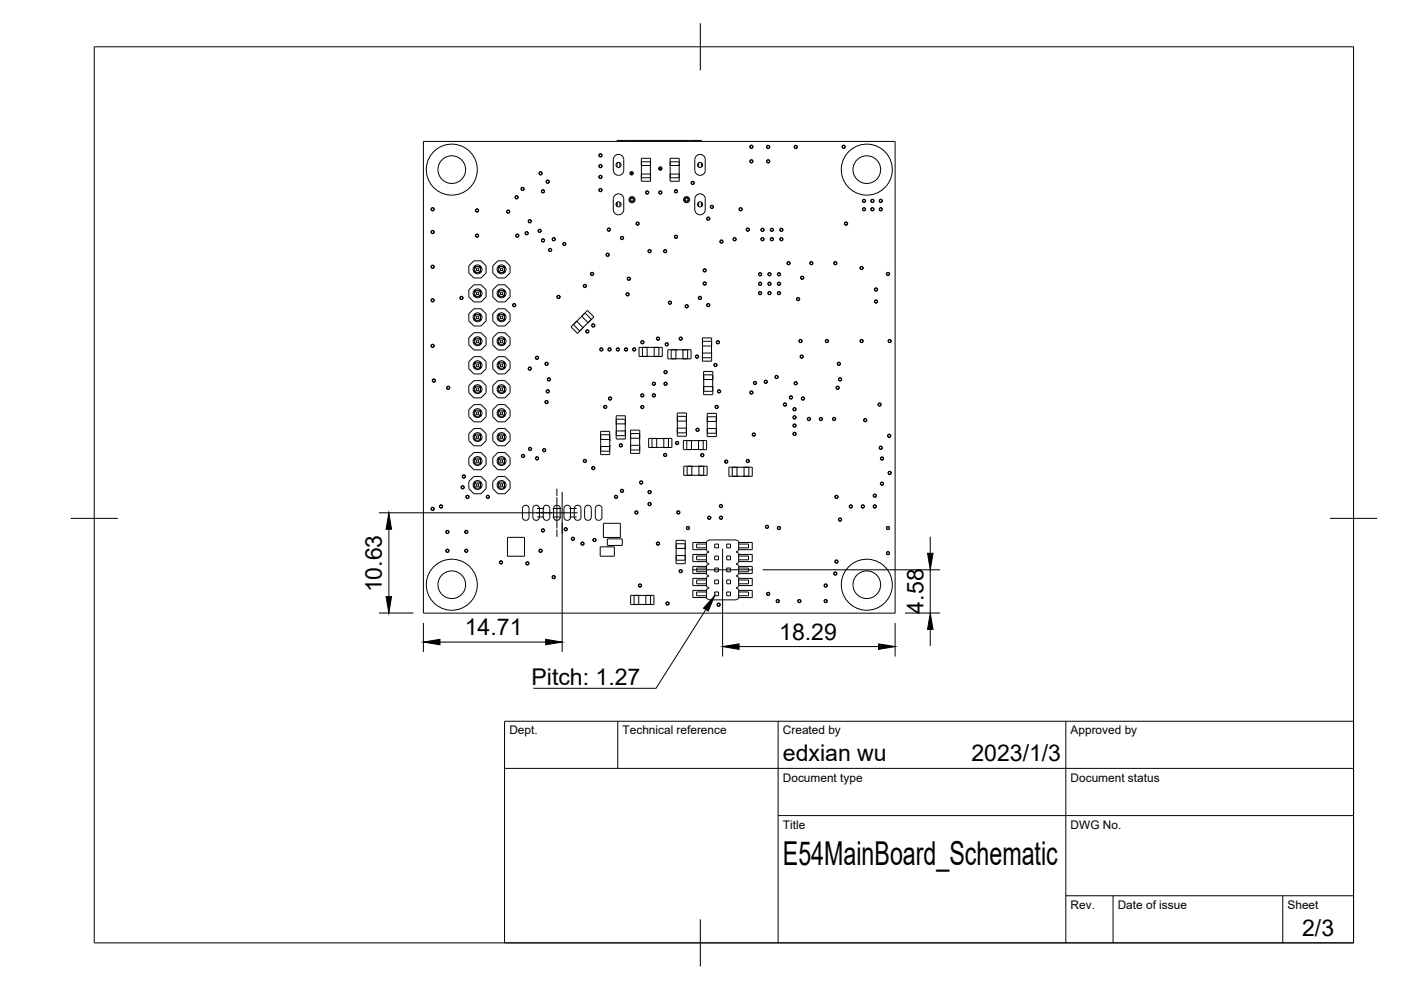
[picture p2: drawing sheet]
<svg xmlns="http://www.w3.org/2000/svg" width="297mm" height="210mm" viewBox="0 0 297 210" stroke-linecap="round" stroke-linejoin="round" font-family="sans-serif">
<defs><g id="words">
<text font-size="7" x="166" y="183.4">E54MainBoard_Schematic</text>
<g font-size="4.9">
<text x="81" y="125.6" transform="rotate(-90 81 125.6)">10.63</text>
<text x="195.8" y="130.1" transform="rotate(-90 195.8 130.1)">4.58</text>
<text x="98.6" y="134.7">14.71</text>
<text x="165.2" y="135.6">18.29</text>
<text x="112.7" y="145.2">Pitch: 1.27</text>
<text x="166" y="161.4">edxian wu</text>
<text x="206" y="161.4">2023/1/3</text>
<text x="276.1" y="198.6">2/3</text>
</g>
<g font-size="2.5">
<text x="108" y="155.7">Dept.</text>
<text x="132" y="155.7">Technical reference</text>
<text x="166" y="155.7">Created by</text>
<text x="227" y="155.7">Approved by</text>
<text x="166" y="165.7">Document type</text>
<text x="227" y="165.7">Document status</text>
<text x="166" y="175.7">Title</text>
<text x="227" y="175.7">DWG No.</text>
<text x="227" y="192.7">Rev.</text>
<text x="237" y="192.7">Date of issue</text>
<text x="273" y="192.7">Sheet</text>
</g>
</g></defs>
<!-- layer: Visible -->
<g fill="none" stroke="#000" stroke-width=".21">
<path d="M89.8 30h100v100h-100zM130 33.8v2.3a1.11 1.11 0 0 0 1 1.1M130 33.8a1.11 1.11 0 0 1 1.1-1.1 1.11 1.11 0 0 1 1.1 1.1M130.8 30v-.2h17.9v.2M130.8 34.5v.9M130.9 37.2h.2M131.4 34.5v.9M132.2 33.8v2.3a1.11 1.11 0 0 1-1.1 1.1M133.7 36.6v.2M133.9 36.5v.3M134 36.5v.3M134.2 36.8h-.6"/>
<path d="M136 37l.1 .7h1.7M136 35.2v-1.6h1.9v4.8h-1.9v-1.6M136.1 36.9l-.1 .1M137.8 34.3h-1.8l.1 .8M137.8 36.9l.1 .1M137.8 34.3l.1 .1M137.9 35.2h.1M137.9 36.8h.1M137.9 35.1h-1.9v1.8h1.9M137.9 37.6l-.1 .1M137.9 35l-.1 .1M138.8 29.8v.2"/>
<path d="M138.9 29.8v.2M139.7 35.7h.6M140 36h.1M140.2 35.9l-.2 .1M142.1 37l.1 .7h1.7M142.1 35.2v-1.6h1.9v4.8h-1.9v-1.6M142.2 36.9l-.1 .1M143.9 34.3h-1.8l.1 .8M143.9 36.9l.1 .1M143.9 34.3l.1 .1M144 35.2h.1M144 36.8h.1"/>
<path d="M144 35.1h-1.9v1.8h1.9M144 37.6l-.1 .1M144 35l-.1 .1M147.3 33.8v2.3a1.16 1.16 0 0 0 1.1 1.1M147.3 33.8a1.11 1.11 0 0 1 1.1-1.1 1.11 1.11 0 0 1 1.1 1.1M148.1 34.5v.9M148.7 34.5v.9M149.5 33.8v2.3a1.11 1.11 0 0 1-1.1 1.1M95.4 41.4h.2M95.4 41.4a5.4 5.4 0 0 1-4.1-8.4 5.4 5.4 0 0 1 9.3 .5 5.4 5.4 0 0 1-5 7.9M100.6 56.5h1.3M100.6 56.5l.4 .4"/>
<path d="M100.6 57.8h1.3M100.6 56.5v1.3M101 56.9h.5M101 57.4h.5M101 57.4l-.4 .4M101 56.9v.5M101.5 56.9v.5M101.5 57.4l.4 .4M101.9 56.5l-.4 .4M101.9 56.5v1.3M105.7 56.5h1.3M105.7 57.8h1.3"/>
<path d="M105.7 56.5l.4 .4M105.7 56.5v1.3M106.1 56.9h.5M106.1 57.4h.5M106.1 57.4l-.4 .4M106.1 56.9v.5M106.6 57.4l.4 .4M106.6 56.9v.5M107 56.5l-.4 .4M107 56.5v1.3M130 42.2v2.3M130 42.1a1.11 1.11 0 0 1 1.1-1 1.11 1.11 0 0 1 1.1 1"/>
<path d="M130 44.5a1.11 1.11 0 0 0 1 1M130.8 42.9v.8M130.8 43.3v.1M130.8 42.9v.9M130.9 45.5l.2 .1M131.4 42.9v.9M132.2 44.5a1.11 1.11 0 0 1-1.1 1M132.2 42.2v2.3M143.1 40.3h.3M147.3 42.2v2.3M147.3 42.1a1.11 1.11 0 0 1 1.1-1 1.11 1.11 0 0 1 1.1 1M147.3 44.5a1.16 1.16 0 0 0 1.1 1.1"/>
<path d="M148.1 42.9v.9M148.7 42.9v.9M148.8 42.9v.8M148.8 43.3l-.1 .1M149.5 42.2v2.3M149.5 44.5a1.11 1.11 0 0 1-1.1 1M183.4 41.4a5.4 5.4 0 0 1-4.1-8.4 5.4 5.4 0 0 1 9.3 .5 5.4 5.4 0 0 1-5 7.9h-.3M100.6 61.6v1.2M100.6 66.6v1.3M100.6 71.7v1.3M100.6 76.8v1.3M100.6 61.6h1.3"/>
<path d="M100.6 61.6l.4 .4M100.6 62.8h1.3M100.6 66.6h1.3M100.6 66.6l.4 .4M100.6 67.9h1.3M100.6 71.7h1.3M100.6 71.7l.4 .4M100.6 73h1.3M100.6 76.8h1.3M100.6 76.8l.4 .4M100.6 78.1h1.3M101 62v.4"/>
<path d="M101 67v.5M101 72.1v.5M101 77.2v.5M101 62h.5M101 62.4l-.4 .4M101 62.4h.5M101 67h.5M101 67.5l-.4 .4M101 67.5h.5M101 72.1h.5M101 72.6l-.4 .4M101 72.6h.5"/>
<path d="M101 77.2h.5M101 77.7h.5M101 77.7l-.4 .4M101.5 62v.4M101.5 67v.5M101.5 72.1v.5M101.5 77.2v.5M101.5 62.4l.4 .4M101.5 67.5l.4 .4M101.5 72.6l.4 .4M101.5 77.7l.4 .4M101.9 61.6v1.2"/>
<path d="M101.9 66.6v1.3M101.9 71.7v1.3M101.9 76.8v1.3M101.9 61.6l-.4 .4M101.9 66.6l-.4 .4M101.9 71.7l-.4 .4M101.9 76.8l-.4 .4M105.7 61.6l.4 .4M105.7 61.6h1.3M105.7 66.6l.4 .4M105.7 62.8h1.3M105.7 66.6h1.3"/>
<path d="M105.7 67.9h1.3M105.7 71.7h1.3M105.7 76.8l.4 .4M105.7 73h1.3M105.7 76.8h1.3M105.7 78.1h1.3M105.7 61.6v1.2M105.7 66.6v1.3M105.7 71.7v1.3M105.7 76.8v1.3M105.7 71.7l.4 .4M106.1 62h.5"/>
<path d="M106.1 62.4h.5M106.1 67h.5M106.1 62.4l-.4 .4M106.1 67.5h.5M106.1 72.1h.5M106.1 67.5l-.4 .4M106.1 72.6h.5M106.1 77.2h.5M106.1 77.7h.5M106.1 62v.4M106.1 67v.5M106.1 72.1v.5"/>
<path d="M106.1 77.2v.5M106.1 72.6l-.4 .4M106.1 77.7l-.4 .4M106.6 62.4l.4 .4M106.6 67.5l.4 .4M106.6 72.6l.4 .4M106.6 62v.4M106.6 67v.5M106.6 72.1v.5M106.6 77.2v.5M106.6 77.7l.4 .4M107 61.6l-.4 .4"/>
<path d="M107 66.6l-.4 .4M107 71.7l-.4 .4M107 76.8l-.4 .4M107 61.6v1.2M107 66.6v1.3M107 71.7v1.3M107 76.8v1.3M121.6 68.9l1.3 1.2M121.6 68.8v.1M122.2 68.2h.1M122.3 68.1l1.3 1.4M122.3 68h.1"/>
<path d="M122.9 70.1h.1M123.2 67.1l.1 .1M123.3 67.1l1.4 1.3M123.4 67v.1M123.6 69.4v.1M123.7 69.4h.1M124 66.4l1.3 1.3M124.5 65.8l1.4 1.4-3.5 3.5-1.3-1.4zM124.6 68.5h.1M124.6 68.3h.1M136.3 73.7v1.8M137.1 73.7h.1"/>
<path d="M137.2 73.7v1.9h1.5v-1.9M137.2 75.5l-.9 .1M137.3 73.7h.1M137.3 75.6h-1.8v-1.9h4.9v1.9h-1.8M138.6 73.7h.1M138.7 75.5h.1M138.8 75.6h.8M138.8 73.7h-.1M139.6 73.7v1.8M141.6 74.2h4.9v1.9h-4.9zM142.4 74.2v1.8M143.2 74.2h.1"/>
<path d="M143.3 74.2v1.9M143.3 76h-.1M143.4 74.2h.1M143.4 76.1h.1M144.7 74.2h.1M144.7 76.1h.1M144.8 74.2v1.9M144.8 76h.1M144.9 74.2h-.1M145.7 74.2v1.8M148.9 71.6h2v5h-2zM148.9 73.5h.1"/>
<path d="M148.9 74.7h.1M148.9 74.9h2M148.9 73.4h2M149 73.3h.1M149 75.8l1.8 .1M149 74.9h.1M149.2 78.8h1.9v4.9h-1.9zM150.8 72.4h-1.8M150.8 72.3l.1 .1M150.8 74.9h.1M150.9 73.5h.1M150.9 74.7h.1"/>
<path d="M150.9 73.3h-.1M150.9 75.8h-.1M151.1 79.5h-1.9M100.6 81.9v1.3M100.6 87v1.3M100.6 92v1.3M100.6 97.1v1.3M100.6 81.9h1.3M100.6 81.9l.4 .4M100.6 83.2h1.3M100.6 87h1.3M100.6 87l.4 .4"/>
<path d="M100.6 88.3h1.3M100.6 92h1.3M100.6 92l.4 .4M100.6 93.3h1.3M100.6 97.1h1.3M100.6 97.1l.4 .4M100.6 98.4h1.3M101 82.3v.5M101 87.4v.5M101 92.4v.5M101 97.5v.5M101 82.3h.5"/>
<path d="M101 82.8h.5M101 82.8l-.4 .4M101 87.4h.5M101 87.9l-.4 .4M101 87.9h.5M101 92.4h.5M101 92.9l-.4 .4M101 92.9h.5M101 97.5h.5M101 98l-.4 .4M101 98h.5M101.5 82.3v.5"/>
<path d="M101.5 87.4v.5M101.5 92.4v.5M101.5 97.5v.5M101.5 82.8l.4 .4M101.5 87.9l.4 .4M101.5 92.9l.4 .4M101.5 98l.4 .4M101.9 81.9v1.3M101.9 87v1.3M101.9 92v1.3M101.9 97.1v1.3M101.9 81.9l-.4 .4"/>
<path d="M101.9 87l-.4 .4M101.9 92l-.4 .4M101.9 97.1l-.4 .4M105.7 81.9l.4 .4M105.7 81.9h1.3M105.7 87l.4 .4M105.7 83.2h1.3M105.7 87h1.3M105.7 92l.4 .4M105.7 88.3h1.3M105.7 92h1.3M105.7 97.1l.4 .4"/>
<path d="M105.7 93.3h1.3M105.7 97.1h1.3M105.7 98.4h1.3M105.7 81.9v1.3M105.7 87v1.3M105.7 92v1.3M105.7 97.1v1.3M106.1 82.3h.5M106.1 82.8h.5M106.1 87.4h.5M106.1 87.9h.5M106.1 92.4h.5"/>
<path d="M106.1 87.9l-.4 .4M106.1 92.9h.5M106.1 97.5h.5M106.1 92.9l-.4 .4M106.1 98h.5M106.1 98l-.4 .4M106.1 82.3v.5M106.1 87.4v.5M106.1 92.4v.5M106.1 97.5v.5M106.1 82.8l-.4 .4M106.6 87.9l.4 .4"/>
<path d="M106.6 92.9l.4 .4M106.6 98l.4 .4M106.6 82.3v.5M106.6 87.4v.5M106.6 92.4v.5M106.6 97.5v.5M106.6 82.8l.4 .4M107 81.9l-.4 .4M107 87l-.4 .4M107 92l-.4 .4M107 97.1l-.4 .4M107 81.9v1.3"/>
<path d="M107 87v1.3M107 92v1.3M107 97.1v1.3M127.4 92.3l.1 .8M127.4 94.8l.1 .8M127.4 93.3l-.1-1.8h2v4.9h-2l.1-1.9M127.4 92.2h1.9M127.4 95.7h1.8M127.5 92.2h-.1M127.5 94.7h-.1M129.2 94.7h.1M129.3 93.1h-.1"/>
<path d="M129.3 95.6h-.1M129.3 93.3h.1M129.3 94.5h.1M129.3 93.2h-1.9v1.5h1.9M130.6 91.2h.1M130.6 88.2h2v4.9h-2zM130.6 90h.1M130.7 89.9h1.9M130.7 91.4h1.9M130.7 92.3h.1M130.7 89.8h.1M130.7 92.4h1.8"/>
<path d="M130.8 91.4h-.1M132.5 88.9h-1.8M132.5 91.4h.1M132.5 88.9h.1M132.6 92.3h-.1M132.6 89.8h-.1M132.6 91.2h.1M132.6 90h.1M133.7 93v-1.8h1.9v4.9h-1.9v-1.8M133.8 94.4v1l1.8-.1M135.5 94.4l.1 .1M135.6 92l-1.8-.1v1"/>
<path d="M135.6 92.9h-1.9v1.5h1.9M135.6 93h.1M135.6 94.3h.1M135.6 92.8l-.1 .1M137.5 93h5v1.9h-5zM138.3 93v1.9M139.2 93h.1M139.2 93v1.9M139.2 94.8v.1M139.4 93h.1M139.4 94.9h.1M140.6 93h.1"/>
<path d="M140.6 94.9h.1M140.7 93v1.9M140.8 94.8v.1M140.8 93h.1M141.7 93v1.9M143.6 89.4h.1M143.6 90.6h.1M143.6 89.3h1.9v1.5h-1.9M143.6 89.2l.1 .1M143.6 88.4l1.9-.1v.9M143.7 90.8l-.1 .1M145 98.8h4.9v2h-4.9z"/>
<path d="M145.4 90.8v1l-1.8-.1M145.5 89.2l-.1 .1M145.5 89.4v-1.8h-1.9v4.9h1.9v-1.9M145.7 93.4h.8M145.7 93.4v1.9M145.8 98.9l-.1 1.8M146.5 93.4l.1 .1M146.6 95.3v-1.9h1.5v1.9M146.6 95.2l-.1 .1M146.6 98.9h.1M146.7 98.9v1.9M146.7 93.4h-1.8v1.9h4.9v-1.9h-1.8"/>
<path d="M146.7 95.3h.1M146.8 98.8v.1M148 95.3h.1M148 98.8v.1M148.1 95.2l.1 .1M148.2 98.9v1.9M148.2 93.4h.8M148.2 93.4l-.1 .1M148.3 98.9h-.1M149 93.4v1.9M149.1 98.9l.1 1.8M149.2 80.6h.1"/>
<path d="M149.2 81.8h.1M149.2 82h1.9M149.2 80.5h1.9M149.2 80.4h.1M149.2 82.9h1.9M149.3 82h-.1M149.9 89.5h.1M149.9 90.7h.1M150 89.4h1.9v1.5h-1.9M150 88.4h1.9M150 89.3h.1M150.1 90.9h-.1"/>
<path d="M151 82h.1M151.1 80.6h.1M151.1 81.8h.1M151.1 80.4h-.1M151.8 90.9v.9h-1.8M151.9 88.4l-.1 .9M151.9 89.5v-1.9h-2v5h2v-1.9M153.7 98l.1 .1M153.7 98.1h.1M153.8 97.7v.4M154.5 99.1h5v1.9h-5zM155.3 99.2v1.7"/>
<path d="M155.4 99.1h-.1M156.2 99.1h.1M156.3 99.1v1.9M156.4 99.1h.1M157.6 99.1h.1M157.8 99.1v1.9M157.9 99.1h-.1M158.7 99.1v1.9M100.6 102.2v1.3M100.6 102.2h1.3M100.6 102.2l.4 .4M100.6 103.5h1.3"/>
<path d="M101 102.6v.5M101 102.6h.5M101 103.1l-.4 .4M101 103.1h.5M101.5 102.6v.5M101.5 103.1l.4 .4M101.9 102.2v1.3M101.9 102.2l-.4 .4M105.7 102.2l.4 .4M105.7 102.2h1.3M105.7 103.5h1.3M105.7 102.2v1.3"/>
<path d="M106.1 102.6h.5M106.1 103.1h.5M106.1 102.6v.5M106.1 103.1l-.4 .4M106.6 103.1l.4 .4M106.6 102.6v.5M107 102.2v1.3M107 102.2l-.4 .4M107.6 113.9h3.6v4h-3.6zM110.8 107.8v1.9a.71 .71 0 0 0 .7 .6 .71 .71 0 0 0 .7-.6v-1.9M110.8 107.8a.71 .71 0 0 1 .7-.7 .71 .71 0 0 1 .7 .7M113 107.8v1.9a.71 .71 0 0 0 .7 .6 .71 .71 0 0 0 .7-.6v-1.9"/>
<path d="M113 107.8a.71 .71 0 0 1 .7-.7 .71 .71 0 0 1 .7 .7M115.2 107.8v1.9l.3 .5 .2 .1M115.2 107.8a.71 .71 0 0 1 .7-.7 .71 .71 0 0 1 .7 .7M116.6 107.8v1.9M116.6 109.7a.7 .7 0 0 1-.9 .6M117.4 107.8v1.9a.72 .72 0 0 0 .6 .6M117.4 107.8a.71 .71 0 0 1 .7-.7 .71 .71 0 0 1 .7 .7M118.8 107.8v1.9a.71 .71 0 0 1-.8 .6M119.6 107.8v1.9l.3 .5 .2 .1M119.6 107.8a.71 .71 0 0 1 .7-.7 .71 .71 0 0 1 .7 .7M121 107.8v1.9M121 109.7a.7 .7 0 0 1-.9 .6"/>
<path d="M121.8 107.8v1.9a.72 .72 0 0 0 .6 .6M121.8 107.8a.71 .71 0 0 1 .7-.7 .71 .71 0 0 1 .7 .7M123.2 107.8v1.9a.71 .71 0 0 1-.8 .6M124 107.8v1.9a.71 .71 0 0 0 .7 .6 .71 .71 0 0 0 .7-.6v-1.9M124 107.8a.71 .71 0 0 1 .7-.7 .71 .71 0 0 1 .7 .7M126.2 107.8v1.9a.71 .71 0 0 0 .7 .6 .71 .71 0 0 0 .7-.6v-1.9M126.2 107.8a.71 .71 0 0 1 .7-.7 .71 .71 0 0 1 .7 .7M127.3 115.9h3v2h-3zM127.9 110.9h3.6v3.1h-3.6zM128.8 114.3h3.1v1.3h-3.1zM143.4 116.4l-.1-1.8h2v4.9h-2l.1-1.8M143.4 115.4v.8"/>
<path d="M143.4 116.2l.1 .1M143.5 117.8l-.1 1 1.9-.1M145.2 117.8l.1 .1M145.3 116.2l-.1 .1M145.3 115.4h-1.9M145.3 117.7h.1M145.3 116.4h.1M145.3 116.3h-1.9v1.5h1.9M145.7 100.7h.1M146.7 100.7h-.1M146.8 100.8h.1M148 100.8h.1"/>
<path d="M148.2 100.7h.1M149.2 100.7h-.1M149.8 115h-2.9v1.5h2.9M149.8 117.6h-2.9v1.5h2.9M149.8 114.8l.5-.3h5.8l.5 .3v1.9l-.5 .3 .5 .3v2l-.5 .3 .5 .3v1.9l-.5 .3 .5 .3v1.9l-.5 .3 .5 .3v2l-.5 .3h-5.8l-.5-.3v-2l.5-.3-.5-.3v-1.9l.5-.3-.5-.3v-1.9l.5-.3-.5-.3v-2l.5-.3-.5-.3zM149.8 115.4h-2.1v.8h2.1M149.8 117.9h-2.1v.8h2.1M151.5 115.4h.8v.8h-.8zM151.5 117.9h.8v.8h-.8zM154.1 115.4h.8v.8h-.8zM154.1 117.9h.8v.8h-.8zM155.3 100.9l.1 .1"/>
<path d="M156.3 100.9l-.1 .1M156.4 101h.1M156.6 115h2.9v1.5h-2.9M156.6 117.6h2.9v1.5h-2.9M156.6 115.4h2.1v.8h-2.1M156.6 117.9h2.1v.8h-2.1M157.6 101h.1M157.8 100.9l.1 .1M95.6 129.4a5.4 5.4 0 0 0 5-7.9 5.4 5.4 0 0 0-9.3-.5 5.4 5.4 0 0 0 4.1 8.4h.2M133.7 126.2h4.9v2h-4.9zM134.4 126.3v1.8M134.5 128.1h.1"/>
<path d="M134.5 126.3h.1M135.4 126.3h.1M135.4 128.1h.1M135.4 126.3v1.9M135.6 126.2v.1M135.6 128.2h.1M136.8 126.2v.1M136.8 128.2h.1M136.9 126.3v1.9M136.9 128.1h.1M137 126.3h-.1M137.9 126.3v1.8"/>
<path d="M149.8 120.1h-2.9v1.5h2.9M149.8 122.6h-2.9v1.6h2.9M149.8 125.2h-2.9v1.5h2.9M149.8 125.5h-2.1v.8h2.1M149.8 120.4h-2.1v.8h2.1M149.8 123h-2.1v.8h2.1M151.5 125.5h.8v.8h-.8zM151.5 120.4h.8v.8h-.8zM151.5 123h.8v.8h-.8zM154.1 125.5h.8v.8h-.8zM154.1 120.4h.8v.8h-.8zM154.1 123h.8v.8h-.8z"/>
<path d="M156.6 125.2h2.9v1.5h-2.9M156.6 120.1h2.9v1.5h-2.9M156.6 122.6h2.9v1.6h-2.9M156.6 125.5h2.1v.8h-2.1M156.6 120.4h2.1v.8h-2.1M156.6 123h2.1v.8h-2.1"/>
<circle cx="95.8" cy="36" r="2.93"/>
<circle cx="114.6" cy="36.7" r=".29"/>
<circle cx="114.6" cy="36.7" r=".35"/>
<circle cx="116.1" cy="38.5" r=".29"/>
<circle cx="116.1" cy="38.5" r=".35"/>
<circle cx="127.3" cy="32.9" r=".29"/>
<circle cx="127.3" cy="35.2" r=".29"/>
<circle cx="127.3" cy="37.5" r=".29"/>
<circle cx="127.3" cy="35.2" r=".35"/>
<circle cx="127.3" cy="32.9" r=".35"/>
<circle cx="127.3" cy="37.5" r=".35"/>
<circle cx="131.1" cy="35" r=".54"/>
<circle cx="133.9" cy="36.7" r=".29"/>
<circle cx="133.9" cy="36.7" r=".35"/>
<circle cx="140" cy="35.7" r=".29"/>
<circle cx="140" cy="35.7" r=".35"/>
<circle cx="146.9" cy="38.8" r=".29"/>
<circle cx="146.9" cy="38.8" r=".35"/>
<circle cx="148.4" cy="35" r=".54"/>
<circle cx="159.3" cy="31.1" r=".29"/>
<circle cx="159.3" cy="34.2" r=".29"/>
<circle cx="159.3" cy="31.1" r=".35"/>
<circle cx="159.3" cy="34.2" r=".35"/>
<circle cx="162.9" cy="34.2" r=".29"/>
<circle cx="162.9" cy="31.2" r=".29"/>
<circle cx="162.9" cy="34.2" r=".35"/>
<circle cx="162.9" cy="31.2" r=".35"/>
<circle cx="168.7" cy="31.2" r=".29"/>
<circle cx="168.7" cy="31.2" r=".35"/>
<circle cx="178.9" cy="31.1" r=".29"/>
<circle cx="178.9" cy="31.1" r=".35"/>
<circle cx="183.8" cy="36" r="2.93"/>
<circle cx="91.7" cy="44.4" r=".29"/>
<circle cx="91.7" cy="56.6" r=".29"/>
<circle cx="91.7" cy="49.2" r=".29"/>
<circle cx="91.7" cy="56.6" r=".35"/>
<circle cx="91.7" cy="49.2" r=".35"/>
<circle cx="91.7" cy="44.4" r=".35"/>
<circle cx="101.1" cy="44.6" r=".29"/>
<circle cx="101.1" cy="50" r=".29"/>
<circle cx="101.1" cy="44.6" r=".35"/>
<circle cx="101.1" cy="50" r=".35"/>
<circle cx="101.2" cy="57.1" r="1.98"/>
<circle cx="101.3" cy="57.1" r=".94"/>
<circle cx="106.3" cy="57.1" r="1.98"/>
<circle cx="106.3" cy="57.1" r=".94"/>
<circle cx="107.7" cy="44.9" r=".29"/>
<circle cx="107.7" cy="44.9" r=".35"/>
<circle cx="109.5" cy="41.8" r=".29"/>
<circle cx="109.5" cy="41.8" r=".35"/>
<circle cx="109.7" cy="50" r=".29"/>
<circle cx="109.7" cy="50" r=".35"/>
<circle cx="110.8" cy="40.1" r=".29"/>
<circle cx="110.8" cy="40.1" r=".35"/>
<circle cx="111.7" cy="49.4" r=".29"/>
<circle cx="111.7" cy="49.4" r=".35"/>
<circle cx="112.3" cy="46.9" r=".29"/>
<circle cx="112.3" cy="46.9" r=".35"/>
<circle cx="114.4" cy="48.9" r=".29"/>
<circle cx="114.4" cy="48.9" r=".35"/>
<circle cx="115.1" cy="40.6" r=".29"/>
<circle cx="115.1" cy="40.6" r=".35"/>
<circle cx="115.1" cy="51" r=".29"/>
<circle cx="115.1" cy="51" r=".35"/>
<circle cx="116.6" cy="53" r=".29"/>
<circle cx="116.6" cy="53" r=".35"/>
<circle cx="117.4" cy="50.7" r=".29"/>
<circle cx="117.4" cy="50.7" r=".35"/>
<circle cx="119.6" cy="51.7" r=".29"/>
<circle cx="119.6" cy="51.7" r=".35"/>
<circle cx="125.5" cy="58.1" r=".29"/>
<circle cx="125.5" cy="58.1" r=".35"/>
<circle cx="127.3" cy="40.3" r=".29"/>
<circle cx="127.3" cy="40.3" r=".35"/>
<circle cx="128.8" cy="54" r=".29"/>
<circle cx="128.8" cy="54" r=".35"/>
<circle cx="129.1" cy="48.7" r=".29"/>
<circle cx="129.1" cy="48.7" r=".35"/>
<circle cx="131.1" cy="43.3" r=".54"/>
<circle cx="131.9" cy="50.5" r=".29"/>
<circle cx="131.9" cy="50.5" r=".35"/>
<circle cx="133.3" cy="59.1" r=".29"/>
<circle cx="133.3" cy="59.1" r=".35"/>
<circle cx="134" cy="42.3" r=".31"/>
<circle cx="134" cy="42.3" r=".65"/>
<circle cx="134" cy="42.3" r=".5"/>
<circle cx="135.2" cy="47.4" r=".29"/>
<circle cx="135.2" cy="47.4" r=".35"/>
<circle cx="137.2" cy="40.8" r=".29"/>
<circle cx="137.2" cy="40.8" r=".35"/>
<circle cx="137.7" cy="53.3" r=".29"/>
<circle cx="137.7" cy="53.3" r=".35"/>
<circle cx="140" cy="40.8" r=".29"/>
<circle cx="140" cy="40.8" r=".35"/>
<circle cx="141" cy="53.3" r=".29"/>
<circle cx="141" cy="53.3" r=".35"/>
<circle cx="143.3" cy="50.2" r=".29"/>
<circle cx="143.3" cy="40.6" r=".29"/>
<circle cx="143.3" cy="50.2" r=".35"/>
<circle cx="143.3" cy="40.6" r=".35"/>
<circle cx="145.6" cy="42.3" r=".31"/>
<circle cx="145.6" cy="42.3" r=".65"/>
<circle cx="145.6" cy="42.3" r=".5"/>
<circle cx="148.4" cy="43.3" r=".54"/>
<circle cx="149.4" cy="57.3" r=".29"/>
<circle cx="149.4" cy="57.3" r=".35"/>
<circle cx="150.2" cy="46.4" r=".29"/>
<circle cx="150.2" cy="46.4" r=".35"/>
<circle cx="150.9" cy="43.9" r=".29"/>
<circle cx="150.9" cy="43.9" r=".35"/>
<circle cx="153" cy="51.2" r=".29"/>
<circle cx="153" cy="51.2" r=".35"/>
<circle cx="155.8" cy="50.7" r=".29"/>
<circle cx="155.8" cy="50.7" r=".35"/>
<circle cx="157" cy="44.4" r=".29"/>
<circle cx="157" cy="44.4" r=".35"/>
<circle cx="158.5" cy="48.7" r=".29"/>
<circle cx="158.5" cy="48.7" r=".35"/>
<circle cx="161.2" cy="58.1" r=".29"/>
<circle cx="161.2" cy="58.1" r=".35"/>
<circle cx="161.7" cy="50.7" r=".29"/>
<circle cx="161.7" cy="48.7" r=".29"/>
<circle cx="161.7" cy="50.7" r=".35"/>
<circle cx="161.7" cy="48.7" r=".35"/>
<circle cx="163.1" cy="58.1" r=".29"/>
<circle cx="163.1" cy="58.1" r=".35"/>
<circle cx="163.7" cy="50.7" r=".29"/>
<circle cx="163.7" cy="48.7" r=".29"/>
<circle cx="163.7" cy="50.7" r=".35"/>
<circle cx="163.7" cy="48.7" r=".35"/>
<circle cx="165.2" cy="58.1" r=".29"/>
<circle cx="165.2" cy="58.1" r=".35"/>
<circle cx="165.7" cy="48.7" r=".29"/>
<circle cx="165.7" cy="50.7" r=".29"/>
<circle cx="165.7" cy="50.7" r=".35"/>
<circle cx="165.7" cy="48.7" r=".35"/>
<circle cx="167.2" cy="55.8" r=".29"/>
<circle cx="167.2" cy="55.8" r=".35"/>
<circle cx="170.1" cy="58.9" r=".29"/>
<circle cx="170.1" cy="58.9" r=".35"/>
<circle cx="172" cy="55.8" r=".29"/>
<circle cx="172" cy="55.8" r=".35"/>
<circle cx="177.1" cy="55.8" r=".29"/>
<circle cx="177.1" cy="55.8" r=".35"/>
<circle cx="179.4" cy="47.4" r=".29"/>
<circle cx="179.4" cy="47.4" r=".35"/>
<circle cx="182.7" cy="56.8" r=".29"/>
<circle cx="182.7" cy="56.8" r=".35"/>
<circle cx="183.2" cy="42.6" r=".29"/>
<circle cx="183.2" cy="44.4" r=".29"/>
<circle cx="183.2" cy="42.6" r=".35"/>
<circle cx="183.2" cy="44.4" r=".35"/>
<circle cx="185" cy="42.6" r=".29"/>
<circle cx="185" cy="44.4" r=".29"/>
<circle cx="185" cy="44.4" r=".35"/>
<circle cx="185" cy="42.6" r=".35"/>
<circle cx="186.7" cy="42.6" r=".29"/>
<circle cx="186.7" cy="44.4" r=".29"/>
<circle cx="186.7" cy="44.4" r=".35"/>
<circle cx="186.7" cy="42.6" r=".35"/>
<circle cx="188.3" cy="58.1" r=".29"/>
<circle cx="188.3" cy="58.1" r=".35"/>
<circle cx="91.7" cy="63.7" r=".29"/>
<circle cx="91.7" cy="73.3" r=".29"/>
<circle cx="91.7" cy="63.7" r=".35"/>
<circle cx="91.7" cy="73.3" r=".35"/>
<circle cx="97.8" cy="63.2" r=".29"/>
<circle cx="97.8" cy="63.2" r=".35"/>
<circle cx="101.2" cy="72.4" r="1.98"/>
<circle cx="101.2" cy="62.2" r="1.98"/>
<circle cx="101.2" cy="67.3" r="1.98"/>
<circle cx="101.2" cy="77.4" r="1.98"/>
<circle cx="101.3" cy="67.3" r=".94"/>
<circle cx="101.3" cy="62.2" r=".94"/>
<circle cx="101.3" cy="72.4" r=".94"/>
<circle cx="101.3" cy="77.4" r=".94"/>
<circle cx="106.3" cy="62.2" r="1.98"/>
<circle cx="106.3" cy="67.3" r="1.98"/>
<circle cx="106.3" cy="72.4" r="1.98"/>
<circle cx="106.3" cy="77.4" r="1.98"/>
<circle cx="106.3" cy="67.3" r=".94"/>
<circle cx="106.3" cy="72.4" r=".94"/>
<circle cx="106.3" cy="77.4" r=".94"/>
<circle cx="106.3" cy="62.2" r=".94"/>
<circle cx="109" cy="64.7" r=".29"/>
<circle cx="109" cy="64.7" r=".35"/>
<circle cx="112.3" cy="78.2" r=".29"/>
<circle cx="112.3" cy="78.2" r=".35"/>
<circle cx="113.8" cy="75.9" r=".29"/>
<circle cx="113.8" cy="75.9" r=".35"/>
<circle cx="115.9" cy="77.1" r=".29"/>
<circle cx="115.9" cy="77.1" r=".35"/>
<circle cx="118.4" cy="63" r=".29"/>
<circle cx="118.4" cy="63" r=".35"/>
<circle cx="124" cy="60.6" r=".29"/>
<circle cx="124" cy="60.6" r=".35"/>
<circle cx="124.5" cy="70.3" r=".29"/>
<circle cx="124.5" cy="70.3" r=".35"/>
<circle cx="125.8" cy="69" r=".29"/>
<circle cx="125.8" cy="69" r=".35"/>
<circle cx="127.5" cy="74.1" r=".29"/>
<circle cx="127.5" cy="74.1" r=".35"/>
<circle cx="129.2" cy="74.1" r=".29"/>
<circle cx="129.2" cy="74.1" r=".35"/>
<circle cx="131" cy="74.1" r=".29"/>
<circle cx="131" cy="74.1" r=".35"/>
<circle cx="132.7" cy="74.1" r=".29"/>
<circle cx="132.7" cy="74.1" r=".35"/>
<circle cx="133.1" cy="62.4" r=".29"/>
<circle cx="133.1" cy="62.4" r=".35"/>
<circle cx="134.5" cy="74.1" r=".29"/>
<circle cx="134.5" cy="74.1" r=".35"/>
<circle cx="136.2" cy="72.6" r=".29"/>
<circle cx="136.2" cy="72.6" r=".35"/>
<circle cx="139.5" cy="71.8" r=".29"/>
<circle cx="139.5" cy="71.8" r=".35"/>
<circle cx="141.1" cy="78.9" r=".29"/>
<circle cx="141.1" cy="78.9" r=".35"/>
<circle cx="141.4" cy="73" r=".29"/>
<circle cx="141.4" cy="73" r=".35"/>
<circle cx="142" cy="64.2" r=".29"/>
<circle cx="142" cy="64.2" r=".35"/>
<circle cx="144.3" cy="71.8" r=".29"/>
<circle cx="144.3" cy="71.8" r=".35"/>
<circle cx="145.6" cy="64.9" r=".29"/>
<circle cx="145.6" cy="64.9" r=".35"/>
<circle cx="147.8" cy="75.6" r=".29"/>
<circle cx="147.8" cy="75.6" r=".35"/>
<circle cx="148.4" cy="63.2" r=".29"/>
<circle cx="148.4" cy="63.2" r=".35"/>
<circle cx="149.4" cy="60.1" r=".29"/>
<circle cx="149.4" cy="60.1" r=".35"/>
<circle cx="150.2" cy="64.7" r=".29"/>
<circle cx="150.2" cy="64.7" r=".35"/>
<circle cx="151.7" cy="77.4" r=".29"/>
<circle cx="151.7" cy="77.4" r=".35"/>
<circle cx="152.2" cy="72.6" r=".29"/>
<circle cx="152.2" cy="72.6" r=".35"/>
<circle cx="161.2" cy="62.1" r=".29"/>
<circle cx="161.2" cy="60.2" r=".29"/>
<circle cx="161.2" cy="62.1" r=".35"/>
<circle cx="161.2" cy="60.2" r=".35"/>
<circle cx="163.1" cy="62.1" r=".29"/>
<circle cx="163.1" cy="60.2" r=".29"/>
<circle cx="163.1" cy="60.2" r=".35"/>
<circle cx="163.1" cy="62.1" r=".35"/>
<circle cx="164.6" cy="79.9" r=".29"/>
<circle cx="164.6" cy="79.9" r=".35"/>
<circle cx="165.2" cy="62.1" r=".29"/>
<circle cx="165.2" cy="60.2" r=".29"/>
<circle cx="165.2" cy="60.2" r=".35"/>
<circle cx="165.2" cy="62.1" r=".35"/>
<circle cx="169.2" cy="63.4" r=".29"/>
<circle cx="169.2" cy="63.4" r=".35"/>
<circle cx="169.7" cy="72.3" r=".29"/>
<circle cx="169.7" cy="72.3" r=".35"/>
<circle cx="170" cy="75.6" r=".29"/>
<circle cx="170" cy="75.6" r=".35"/>
<circle cx="175.3" cy="72.3" r=".29"/>
<circle cx="175.3" cy="72.3" r=".35"/>
<circle cx="177.9" cy="77.1" r=".29"/>
<circle cx="177.9" cy="77.1" r=".35"/>
<circle cx="182.7" cy="72.3" r=".29"/>
<circle cx="182.7" cy="72.3" r=".35"/>
<circle cx="185.7" cy="63.9" r=".29"/>
<circle cx="185.7" cy="61.4" r=".29"/>
<circle cx="185.7" cy="63.9" r=".35"/>
<circle cx="185.7" cy="61.4" r=".35"/>
<circle cx="188.6" cy="72.3" r=".29"/>
<circle cx="188.6" cy="72.3" r=".35"/>
<circle cx="92" cy="80.7" r=".29"/>
<circle cx="92" cy="80.7" r=".35"/>
<circle cx="95" cy="82.2" r=".29"/>
<circle cx="95" cy="82.2" r=".35"/>
<circle cx="101.2" cy="87.6" r="1.98"/>
<circle cx="101.2" cy="82.5" r="1.98"/>
<circle cx="101.2" cy="97.8" r="1.98"/>
<circle cx="101.2" cy="92.7" r="1.98"/>
<circle cx="101.3" cy="87.6" r=".94"/>
<circle cx="101.3" cy="97.8" r=".94"/>
<circle cx="101.3" cy="92.7" r=".94"/>
<circle cx="101.3" cy="82.5" r=".94"/>
<circle cx="106.3" cy="82.5" r="1.98"/>
<circle cx="106.3" cy="97.8" r="1.98"/>
<circle cx="106.3" cy="92.7" r="1.98"/>
<circle cx="106.3" cy="87.6" r="1.98"/>
<circle cx="106.3" cy="87.6" r=".94"/>
<circle cx="106.3" cy="97.8" r=".94"/>
<circle cx="106.3" cy="82.5" r=".94"/>
<circle cx="106.3" cy="92.7" r=".94"/>
<circle cx="110.9" cy="96.7" r=".29"/>
<circle cx="110.9" cy="96.7" r=".35"/>
<circle cx="112.4" cy="95.2" r=".29"/>
<circle cx="112.4" cy="95.2" r=".35"/>
<circle cx="113.9" cy="97.2" r=".29"/>
<circle cx="113.9" cy="97.2" r=".35"/>
<circle cx="115.4" cy="95.4" r=".29"/>
<circle cx="115.4" cy="95.4" r=".35"/>
<circle cx="115.9" cy="85.3" r=".29"/>
<circle cx="115.9" cy="85.3" r=".35"/>
<circle cx="116.1" cy="83" r=".29"/>
<circle cx="116.1" cy="83" r=".35"/>
<circle cx="116.4" cy="80.4" r=".29"/>
<circle cx="116.4" cy="80.4" r=".35"/>
<circle cx="124" cy="97.7" r=".29"/>
<circle cx="124" cy="97.7" r=".35"/>
<circle cx="125.8" cy="99.3" r=".29"/>
<circle cx="125.8" cy="99.3" r=".35"/>
<circle cx="128.3" cy="86.3" r=".29"/>
<circle cx="128.3" cy="86.3" r=".35"/>
<circle cx="129.3" cy="84.5" r=".29"/>
<circle cx="129.3" cy="84.5" r=".35"/>
<circle cx="131.6" cy="94.4" r=".29"/>
<circle cx="131.6" cy="94.4" r=".35"/>
<circle cx="136.2" cy="86.3" r=".29"/>
<circle cx="136.2" cy="83.8" r=".29"/>
<circle cx="136.2" cy="86.3" r=".35"/>
<circle cx="136.2" cy="83.8" r=".35"/>
<circle cx="138.6" cy="81.4" r=".29"/>
<circle cx="138.6" cy="83.8" r=".29"/>
<circle cx="138.6" cy="83.8" r=".35"/>
<circle cx="138.6" cy="81.4" r=".35"/>
<circle cx="141" cy="96.5" r=".29"/>
<circle cx="141" cy="96.5" r=".35"/>
<circle cx="141.1" cy="81.4" r=".29"/>
<circle cx="141.1" cy="81.4" r=".35"/>
<circle cx="143.6" cy="93.9" r=".29"/>
<circle cx="143.6" cy="93.9" r=".35"/>
<circle cx="147.9" cy="91.1" r=".29"/>
<circle cx="147.9" cy="91.1" r=".35"/>
<circle cx="148.9" cy="96.5" r=".29"/>
<circle cx="148.9" cy="96.5" r=".35"/>
<circle cx="151.9" cy="86.3" r=".29"/>
<circle cx="151.9" cy="86.3" r=".35"/>
<circle cx="152.5" cy="83" r=".29"/>
<circle cx="152.5" cy="83" r=".35"/>
<circle cx="154" cy="97.9" r=".29"/>
<circle cx="154" cy="97.9" r=".35"/>
<circle cx="158.5" cy="97.7" r=".29"/>
<circle cx="158.5" cy="97.7" r=".35"/>
<circle cx="159.3" cy="83.2" r=".29"/>
<circle cx="159.3" cy="83.2" r=".35"/>
<circle cx="159.8" cy="92.1" r=".29"/>
<circle cx="159.8" cy="92.1" r=".35"/>
<circle cx="160.1" cy="81.2" r=".29"/>
<circle cx="160.1" cy="81.2" r=".35"/>
<circle cx="162.4" cy="80.9" r=".29"/>
<circle cx="162.4" cy="80.9" r=".35"/>
<circle cx="166.4" cy="85.8" r=".29"/>
<circle cx="166.4" cy="85.8" r=".35"/>
<circle cx="167.7" cy="84.3" r=".29"/>
<circle cx="167.7" cy="84.3" r=".35"/>
<circle cx="168.5" cy="88.5" r=".29"/>
<circle cx="168.5" cy="90.2" r=".29"/>
<circle cx="168.5" cy="92" r=".29"/>
<circle cx="168.5" cy="86.8" r=".29"/>
<circle cx="168.5" cy="90.2" r=".35"/>
<circle cx="168.5" cy="92" r=".35"/>
<circle cx="168.5" cy="86.8" r=".35"/>
<circle cx="168.5" cy="88.5" r=".35"/>
<circle cx="168.7" cy="81.3" r=".29"/>
<circle cx="168.7" cy="81.3" r=".35"/>
<circle cx="170.2" cy="84.5" r=".29"/>
<circle cx="170.2" cy="84.5" r=".35"/>
<circle cx="171.5" cy="88.8" r=".29"/>
<circle cx="171.5" cy="88.8" r=".35"/>
<circle cx="174" cy="88.8" r=".29"/>
<circle cx="174" cy="88.8" r=".35"/>
<circle cx="176.8" cy="88.8" r=".29"/>
<circle cx="176.8" cy="88.8" r=".35"/>
<circle cx="177.6" cy="82.2" r=".29"/>
<circle cx="177.6" cy="82.2" r=".35"/>
<circle cx="178.1" cy="80.4" r=".29"/>
<circle cx="178.1" cy="80.4" r=".35"/>
<circle cx="183.4" cy="89.1" r=".29"/>
<circle cx="183.4" cy="89.1" r=".35"/>
<circle cx="186.5" cy="85.8" r=".29"/>
<circle cx="186.5" cy="85.8" r=".35"/>
<circle cx="186.7" cy="94.9" r=".29"/>
<circle cx="186.7" cy="94.9" r=".35"/>
<circle cx="187" cy="97.2" r=".29"/>
<circle cx="187" cy="97.2" r=".35"/>
<circle cx="188.5" cy="92.4" r=".29"/>
<circle cx="188.5" cy="92.4" r=".35"/>
<circle cx="91.7" cy="107.9" r=".29"/>
<circle cx="91.7" cy="107.9" r=".35"/>
<circle cx="93.5" cy="107.4" r=".29"/>
<circle cx="93.5" cy="107.4" r=".35"/>
<circle cx="94.9" cy="116.8" r=".29"/>
<circle cx="94.9" cy="112.8" r=".29"/>
<circle cx="94.9" cy="116.8" r=".35"/>
<circle cx="94.9" cy="112.8" r=".35"/>
<circle cx="98.1" cy="103.3" r=".29"/>
<circle cx="98.1" cy="103.3" r=".35"/>
<circle cx="98.4" cy="101" r=".29"/>
<circle cx="98.4" cy="101" r=".35"/>
<circle cx="98.9" cy="116.8" r=".29"/>
<circle cx="98.9" cy="112.8" r=".29"/>
<circle cx="98.9" cy="116.8" r=".35"/>
<circle cx="98.9" cy="112.8" r=".35"/>
<circle cx="99.1" cy="105.4" r=".29"/>
<circle cx="99.1" cy="105.4" r=".35"/>
<circle cx="101.2" cy="102.9" r="1.98"/>
<circle cx="101.3" cy="102.8" r=".94"/>
<circle cx="103.4" cy="105.4" r=".29"/>
<circle cx="103.4" cy="105.4" r=".35"/>
<circle cx="106.2" cy="119.2" r=".29"/>
<circle cx="106.2" cy="119.2" r=".35"/>
<circle cx="106.3" cy="102.9" r="1.98"/>
<circle cx="106.3" cy="102.8" r=".94"/>
<circle cx="111.8" cy="119.4" r=".29"/>
<circle cx="111.8" cy="119.4" r=".35"/>
<circle cx="114.6" cy="116.8" r=".29"/>
<circle cx="114.6" cy="116.8" r=".35"/>
<circle cx="115.1" cy="112.5" r=".29"/>
<circle cx="115.1" cy="112.5" r=".35"/>
<circle cx="119.9" cy="112.2" r=".29"/>
<circle cx="119.9" cy="112.2" r=".35"/>
<circle cx="121.5" cy="114.2" r=".29"/>
<circle cx="121.5" cy="114.2" r=".35"/>
<circle cx="123.5" cy="115.3" r=".29"/>
<circle cx="123.5" cy="115.3" r=".35"/>
<circle cx="126" cy="114.5" r=".29"/>
<circle cx="126" cy="114.5" r=".35"/>
<circle cx="130.6" cy="105.4" r=".29"/>
<circle cx="130.6" cy="105.4" r=".35"/>
<circle cx="131.9" cy="104.1" r=".29"/>
<circle cx="131.9" cy="104.1" r=".35"/>
<circle cx="134.9" cy="108.7" r=".29"/>
<circle cx="134.9" cy="108.7" r=".35"/>
<circle cx="135.9" cy="102.3" r=".29"/>
<circle cx="135.9" cy="102.3" r=".35"/>
<circle cx="137.7" cy="104.3" r=".29"/>
<circle cx="137.7" cy="106.9" r=".29"/>
<circle cx="137.7" cy="106.9" r=".35"/>
<circle cx="137.7" cy="104.3" r=".35"/>
<circle cx="139.5" cy="115.3" r=".29"/>
<circle cx="139.5" cy="115.3" r=".35"/>
<circle cx="143.8" cy="108.7" r=".29"/>
<circle cx="143.8" cy="108.7" r=".35"/>
<circle cx="145.8" cy="112" r=".29"/>
<circle cx="145.8" cy="112" r=".35"/>
<circle cx="150.4" cy="109.8" r=".29"/>
<circle cx="150.4" cy="109.8" r=".35"/>
<circle cx="152.9" cy="107.3" r=".29"/>
<circle cx="152.9" cy="109.8" r=".29"/>
<circle cx="152.9" cy="109.8" r=".35"/>
<circle cx="152.9" cy="107.3" r=".35"/>
<circle cx="162.6" cy="111.7" r=".29"/>
<circle cx="162.6" cy="111.7" r=".35"/>
<circle cx="165.2" cy="112" r=".29"/>
<circle cx="165.2" cy="112" r=".35"/>
<circle cx="177.3" cy="119.1" r=".29"/>
<circle cx="177.3" cy="105.4" r=".29"/>
<circle cx="177.3" cy="105.4" r=".35"/>
<circle cx="177.3" cy="119.1" r=".35"/>
<circle cx="178.1" cy="110.2" r=".29"/>
<circle cx="178.1" cy="110.2" r=".35"/>
<circle cx="180.4" cy="107.4" r=".29"/>
<circle cx="180.4" cy="107.4" r=".35"/>
<circle cx="182.9" cy="107.4" r=".29"/>
<circle cx="182.9" cy="107.4" r=".35"/>
<circle cx="185.5" cy="107.4" r=".29"/>
<circle cx="185.5" cy="105.1" r=".29"/>
<circle cx="185.5" cy="107.4" r=".35"/>
<circle cx="185.5" cy="105.1" r=".35"/>
<circle cx="187" cy="102.6" r=".29"/>
<circle cx="187" cy="102.6" r=".35"/>
<circle cx="188.3" cy="112" r=".29"/>
<circle cx="188.3" cy="117.3" r=".29"/>
<circle cx="188.3" cy="112" r=".35"/>
<circle cx="188.3" cy="117.3" r=".35"/>
<circle cx="188.6" cy="100.3" r=".29"/>
<circle cx="188.6" cy="100.3" r=".35"/>
<circle cx="95.8" cy="124" r="2.93"/>
<circle cx="117.4" cy="122.4" r=".29"/>
<circle cx="117.4" cy="122.4" r=".35"/>
<circle cx="135.7" cy="124.1" r=".29"/>
<circle cx="135.7" cy="124.1" r=".35"/>
<circle cx="141.5" cy="128" r=".29"/>
<circle cx="141.5" cy="128" r=".35"/>
<circle cx="144.3" cy="121.1" r=".29"/>
<circle cx="144.3" cy="121.1" r=".35"/>
<circle cx="152.4" cy="128.2" r=".29"/>
<circle cx="152.4" cy="128.2" r=".35"/>
<circle cx="162.9" cy="125.9" r=".29"/>
<circle cx="162.9" cy="125.9" r=".35"/>
<circle cx="164.9" cy="127.4" r=".29"/>
<circle cx="164.9" cy="127.4" r=".35"/>
<circle cx="169.5" cy="127.4" r=".29"/>
<circle cx="169.5" cy="127.4" r=".35"/>
<circle cx="175.1" cy="127.4" r=".29"/>
<circle cx="175.1" cy="124.1" r=".29"/>
<circle cx="175.1" cy="127.4" r=".35"/>
<circle cx="175.1" cy="124.1" r=".35"/>
<circle cx="177.1" cy="121.6" r=".29"/>
<circle cx="177.1" cy="121.6" r=".35"/>
<circle cx="183.8" cy="124" r="5.4"/>
<circle cx="183.8" cy="124" r="2.93"/>
</g>
<!-- layer: BORDER -->
<path d="M20 9.9h267v190h-267zM148.5 4.9v10M15 109.9h10M282 109.9h10M148.5 194.9v10" fill="none" stroke="#000" stroke-width=".21"/>
<!-- layer: TITLEBLOCK -->
<path d="M107 152.9h180v47h-180zM131 152.9v10M165 152.9v47M226 152.9v47M107 162.9h180M165 172.9h122M226 189.9h61M236 189.9v10M272 189.9v10" fill="none" stroke="#000" stroke-width=".21"/>
<!-- layer: Smart Centers -->
<g fill="none" stroke="#000" stroke-width=".21">
<path d="M113.7 108.7h8.7M113.9 107.8h1.5M113.9 109.6h1.5M117.2 107.8h1.8M117.2 109.6h1.8M118.1 103.6v1.5M118.1 105.4v6.6M118.1 112.3v1.5M119.2 104.3v8.9M120.7 107.8h1.6M120.7 109.6h1.6M153.2 116.3v9"/>
<path d="M146.8 120.8h12.8"/>
</g>
<!-- layer: FD_Dimensions -->
<g fill="none" stroke="#000" stroke-width=".21">
<path d="M80.3 108.7h36.8M82.4 112.2v14.3M119.2 110.8v27.4M197.2 113.8v3.5M80.3 130h7.4M89.8 132.1v6.1M93.3 136.1h22.4M153.2 122.9v16.3M156.7 137.1h29.6M161.7 120.8h37.6M189.8 132.1v7.1M191.9 130h7.4"/>
<path d="M197.2 120.8v9.2M197.2 133.5v3.5"/>
</g>
<path d="M82.4 108.7l.6 3.5h-1.1zM196.7 117.3h1.1l-.6 3.5zM81.9 126.5h1.1l-.6 3.5zM89.8 136.1l3.5-.6v1.2zM115.7 135.5l3.5 .6-3.5 .6zM153.2 137.1l3.5-.6v1.2zM186.3 136.5l3.5 .6-3.5 .6zM197.2 130l.6 3.5h-1.1z" fill="#000" stroke="#000" stroke-width=".21"/>
<!-- layer: Leaders -->
<path d="M151.5 126.3l-1.3 3.3-1-.7z" fill="#000" stroke="#000" stroke-width=".21"/>
<path d="M149.6 129.3l-10.5 16.6h-26" fill="none" stroke="#000" stroke-width=".21"/>
<use href="#words"/>
</svg>
